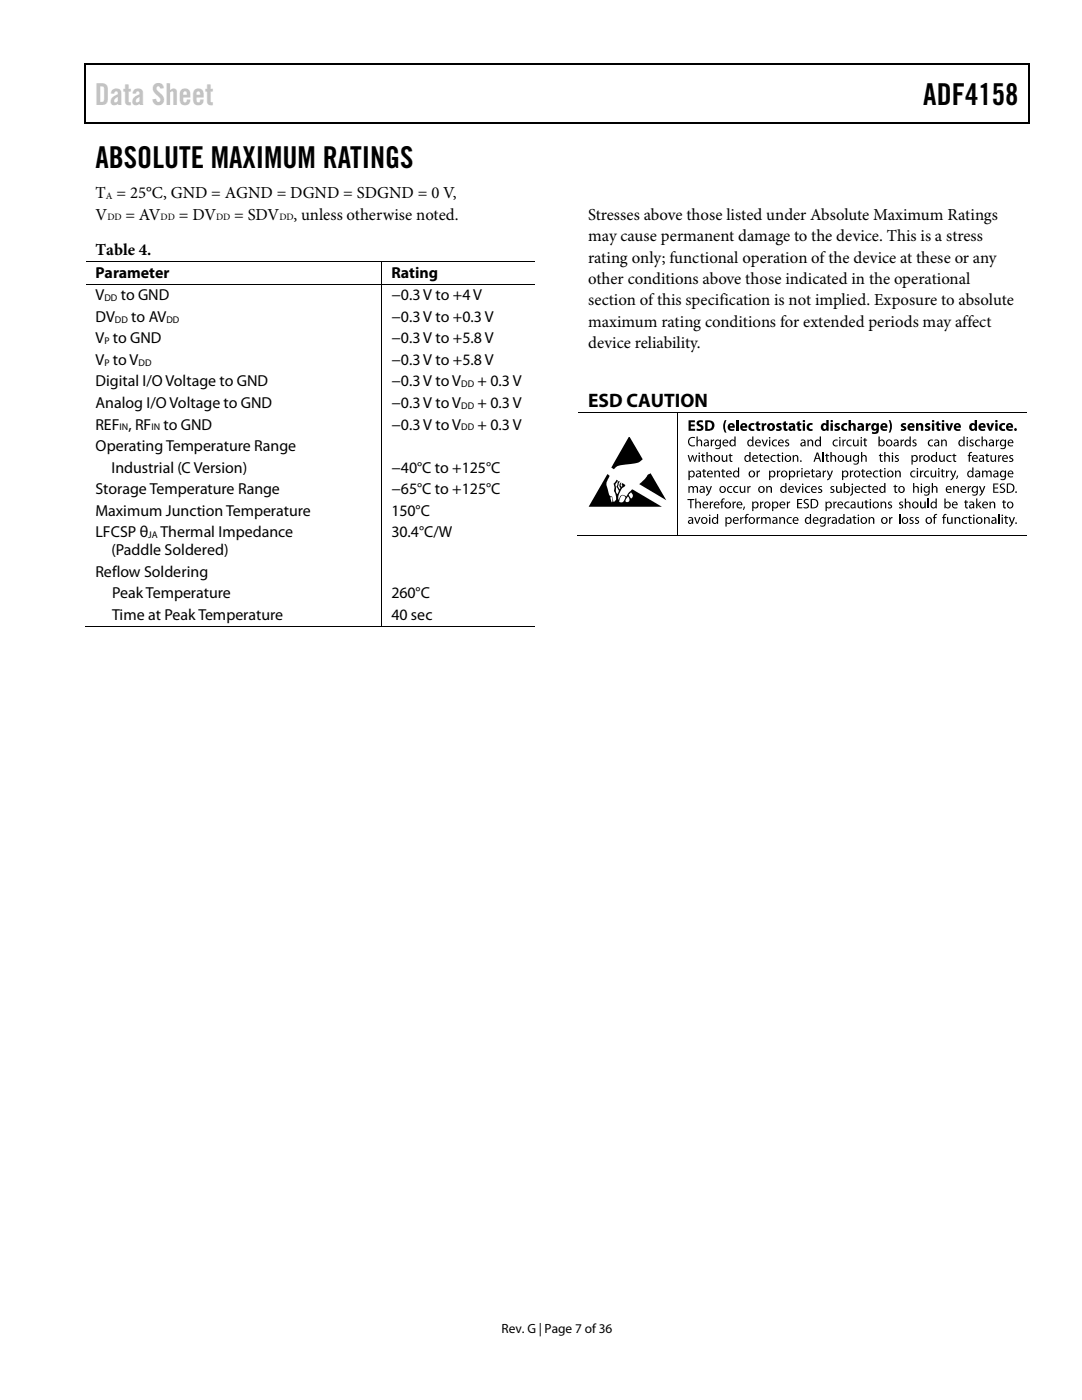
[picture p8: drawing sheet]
<svg xmlns="http://www.w3.org/2000/svg" width="216mm" height="279mm" viewBox="0 0 216 279" stroke-linecap="round" stroke-linejoin="round" font-family="sans-serif">
<defs><g id="words">
<text font-size="6" fill="#c1c1c1" x="18.9" y="20.9">Data Sheet</text>
<g font-size="6">
<text x="184.2" y="20.9">ADF4158</text>
<text x="19" y="33.6">ABSOLUTE MAXIMUM RATINGS</text>
</g>
<text font-size="3.9" x="117.3" y="81.3">ESD CAUTION</text>
<g font-size="3.3">
<text x="19" y="39.5">T = 25°C, GND = AGND = DGND = SDGND = 0 V,</text>
<text x="19.1" y="43.8">V</text>
<text x="25.1" y="43.8">= AV</text>
<text x="35.7" y="43.8">= DV</text>
<text x="46.7" y="43.8">= SDV</text>
<text x="58.6" y="43.8">, unless otherwise noted.</text>
<text x="117.3" y="43.8">Stresses above those listed under Absolute Maximum Ratings</text>
<text x="19" y="50.9">Table 4.</text>
<text x="117.3" y="48.1">may cause permanent damage to the device. This is a stress</text>
<text x="117.3" y="52.4">rating only; functional operation of the device at these or any</text>
<text x="117.3" y="56.7">other conditions above those indicated in the operational</text>
<text x="117.3" y="61">section of this specification is not implied. Exposure to absolute</text>
<text x="117.3" y="65.2">maximum rating conditions for extended periods may affect</text>
<text x="117.3" y="69.5">device reliability.</text>
</g>
<g font-size="3.2">
<text x="19" y="55.5">Parameter</text>
<text x="19" y="59.9">V</text>
<text x="24.1" y="59.9">to GND</text>
<text x="78.1" y="59.9">−0.3 V to +4 V</text>
<text x="78.1" y="55.5">Rating</text>
<text x="19" y="64.3">DV</text>
<text x="26.2" y="64.3">to AV</text>
<text x="78.1" y="64.3">−0.3 V to +0.3 V</text>
<text x="19" y="68.5">V to GND</text>
<text x="78.1" y="68.5">−0.3 V to +5.8 V</text>
<text x="19" y="72.9">V to V</text>
<text x="19" y="77.1">Digital I/O Voltage to GND</text>
<text x="78.1" y="72.9">−0.3 V to +5.8 V</text>
<text x="78.1" y="77.1">−0.3 V to V</text>
<text x="95.3" y="77.1">+ 0.3 V</text>
<text x="19" y="81.4">Analog I/O Voltage to GND</text>
<text x="78.1" y="81.4">−0.3 V to V</text>
<text x="95.3" y="81.4">+ 0.3V</text>
<text x="19" y="85.7">REF , RF</text>
<text x="32.6" y="85.7">to GND</text>
<text x="78.1" y="85.7">−0.3 V to V</text>
<text x="95.3" y="85.7">+ 0.3 V</text>
<text x="19" y="90">Operating Temperature Range</text>
<text x="22.2" y="94.3">Industrial (C Version)</text>
<text x="78.1" y="94.3">−40°C to +125°C</text>
<text x="19" y="98.6">Storage Temperature Range</text>
<text x="78.1" y="98.6">−65°C to +125°C</text>
<text x="19" y="102.9">Maximum Junction Temperature</text>
<text x="19" y="107.2">LFCSP θ</text>
<text x="32" y="107.2">Thermal Impedance</text>
<text x="78.1" y="107.2">30.4°C/W</text>
<text x="78.1" y="102.9">150°C</text>
<text x="22.2" y="110.8">(Paddle Soldered)</text>
<text x="19" y="115.1">Reflow Soldering</text>
<text x="22.4" y="119.4">PeakTemperature</text>
<text x="78.1" y="119.4">260°C</text>
<text x="22.4" y="123.7">Time at Peak Temperature</text>
<text x="78.1" y="123.7">40 sec</text>
</g>
<text font-size="2.7" x="100.1" y="266">Rev. G | Page 7 of36</text>
<g font-size="1.9">
<text x="21.1" y="39.7">A</text>
<text x="21.4" y="44">DD</text>
<text x="32" y="44">DD</text>
<text x="43.1" y="44">DD</text>
<text x="55.8" y="44">DD</text>
<text x="20.8" y="60.1">DD</text>
<text x="22.9" y="64.4">DD</text>
<text x="33.2" y="64.4">DD</text>
<text x="20.8" y="68.7">P</text>
<text x="20.8" y="73">P</text>
<text x="27.6" y="73">DD</text>
<text x="92" y="77.3">DD</text>
<text x="92" y="81.6">DD</text>
<text x="23.9" y="85.9">IN</text>
<text x="30.2" y="85.9">IN</text>
<text x="92" y="85.9">DD</text>
<text x="29.6" y="107.4">JA</text>
</g>
</g></defs>
<g fill="#000">
<path d="M16.9 12.7h.2v1h-.2zM16.9 12.7h.2v.3h-.2zM82.5 12.7h.3v.3h-.3zM205.1 12.7h.3v1h-.3zM205.1 12.7h.3v.3h-.3zM16.9 24.4h.2v.2h-.2zM82.3 24.4h.2v.2h-.2zM205.1 24.4h.3v.2h-.3zM76.1 52.1h.2v.2h-.2zM76.1 56.6h.2v.2h-.2zM125.6 87.4l2.6 4.3-.2 .2a3.7 3.7 0 0 1-2.7 .8h-.7a2.23 2.23 0 0 0-2.1 1l-.5-.4 2.9-5.1zM129.2 94.8l.6-.4 3.1 5.4-5.3-3.2 1.1-1z"/>
<path d="M135 82.3h.2v.1h-.2zM137.4 97h.2v.2l.2-.2h.4l.2 .2 .3-.2h.3l.3 .6v.7h-.3v-.9l-.3-.2-.3 .3v.8h-.2v-.9l-.3-.2-.3 .2v.9h-.2zM137.4 83.9h1.3v.4h-.9v.4h.8v.4h-.8v.5h.9v.4h-1.3zM137.2 90.8h.3l.3 1.1 .3-1.1h.2l.3 1.1 .3-1.1h.3l-.5 1.4h-.2l-.3-1.1-.4 1.1h-.2zM137.2 99.6h1.4v.2h-.6v1.6h-.3v-1.6h-.5zM137.5 87.5l.8-.3 .4 .1-.1 .2a.76 .76 0 0 0-1.1 .7 .76 .76 0 0 0 1.1 .6l.1 .2a.98 .98 0 0 1-1.3-.3 .98 .98 0 0 1 .1-1.2zM138.7 99.5h.3v.8l.4-.2 .4 .2 .1 1.1h-.3v-.9l-.3-.2-.3 .3v.8h-.3zM139 87.1h.2v.8l.5-.2 .3 .2 .1 1.2h-.2l-.1-1-.2-.2-.4 .3v.9h-.2zM139.2 84l.6-.1 .5 .1-.1 .3h-.7v.1l.1 .2a.72 .72 0 0 1 .8 .9 .72 .72 0 0 1-1.1 .5l-.3-.1v-.4l.7 .1 .2-.2-.1-.2a.69 .69 0 0 1-.7-.4 .69 .69 0 0 1 .1-.8zM140.1 90.6l.2-.1v.3h.4v.2h-.4l.1 .9 .3 .1-.1 .2h-.3l-.2-.3v-.9h-.2v-.2h.2zM140.3 93.7l.3-.1v.3h.3v.2h-.3v.9l.3 .1-.1 .2h-.3l-.2-.3v-.9h-.2v-.2h.2zM141 90.2h.2v.8l.4-.2 .4 .2 .1 1.2h-.3v-1l-.3-.2-.3 .3v.9h-.2z"/>
<path d="M140.8 97h.3l.3 1.1 .4-1.1h.3l-.7 1.6-.5 .4v-.2l.4-.5zM141.8 87.7h.2v.3l.5-.3v.2l-.2 .1-.2 .2v.9h-.3zM142.5 93.9h.2l.1 .3 .1-.2a.49 .49 0 0 1 .7 .1l.1 1.2h-.3v-1l-.3-.2-.3 .2v1h-.3zM144.1 93.7l.2-.1v.3h.4v.2h-.4l.1 .9 .3 .1v.2h-.2a.35 .35 0 0 1-.4-.5v-.7h-.2v-.2h.2zM144.6 83.8h.4a2.73 2.73 0 0 0 0 2.5 .71 .71 0 0 1-.7-.8v-.8zM144 90.8h.2l.1 1 .2 .2 .4-.2v-1h.2v1.4h-.2v-.3l-.1 .2a.47 .47 0 0 1-.7-.1zM145.6 90.6l.2-.1v.3h.4v.2h-.4l.1 .9 .2 .1 .1 .2h-.4l-.2-.3v-.9h-.2zM145.3 97.2l.5-.2 .3 .1-.1 .1a.51 .51 0 0 0-.7 .5 .51 .51 0 0 0 .8 .4v.2a.7 .7 0 0 1-.9-.2 .7 .7 0 0 1 .1-.9zM146.9 83.8h.5v2.2h-.5zM146.5 97.2l.5-.2 .3 .1v.1a.51 .51 0 0 0-.8 .5 .51 .51 0 0 0 .8 .4v.2a.71 .71 0 0 1-.9-.2 .71 .71 0 0 1 .1-.9zM147.6 97h.2l.1 1 .2 .2 .4-.2v-1h.2v1.3h-.2v-.2l-.1 .1a.47 .47 0 0 1-.7 0zM149.1 97h.2v.3l.5-.3v.2l-.3 .1-.1 .2v.8h-.3z"/>
<path d="M149.5 84.7l.9-.3 .2 .1-.1 .3a.44 .44 0 0 0-.7 .4 .44 .44 0 0 0 .7 .4l.1 .3a.82 .82 0 0 1-1.1-.2 .82 .82 0 0 1 0-1zM151 93.9h.2v.3l.5-.3v.2l-.3 .1-.2 .3v.8h-.2zM150.9 84.2l.5-.1v.4h.3v.3h-.3v.8h.3v.4h-.5l-.2-.2-.1-1h-.2v-.3h.2zM151.6 90.6l.2-.1v.3h.4v.2h-.4l.1 .9 .3 .1v.2h-.2a.35 .35 0 0 1-.4-.5v-.7h-.2v-.2h.2zM152 84.5h.4v.2l.3-.2 .2-.1v.5h-.3l-.1 .2v.9h-.5zM152 87.7h.2l.4 1.1 .4-1.1h.2l-.5 1.4h-.2zM152.9 97h.2v.2l.1-.1a.5 .5 0 0 1 .8 .1v1.1h-.2v-.9l-.3-.2-.4 .3v.8h-.2zM153.9 91l.6-.2 .3 .1-.1 .2a.51 .51 0 0 0-.7 .4 .51 .51 0 0 0 .7 .4l.1 .2a.7 .7 0 0 1-.9-.2 .7 .7 0 0 1 0-.9zM155 84.6l.5-.2 .4 .1v.3h-.5v.2a.56 .56 0 0 1 .6 .7 .56 .56 0 0 1-.9 .3l-.3-.1 .1-.3 .4 .1 .2-.1-.4-.3a.43 .43 0 0 1-.1-.7zM155 93.9h.2v.3l.3-.3h.2v.2l-.2 .1-.2 .3v.8h-.3zM154.2 87.9l.5-.2 .4 .1-.1 .2a.51 .51 0 0 0-.7 .4 .51 .51 0 0 0 .7 .4l.1 .2a.71 .71 0 0 1-1-.2 .71 .71 0 0 1 .1-.9zM155.2 90.6l.2-.1v.3h.3v.2h-.3v.9l.3 .1-.1 .2h-.2l-.2-.3v-.9h-.3v-.2h.3z"/>
<path d="M156.7 87.9l.4-.2 .3 .1v.2l-.5-.1v.3l.2 .1a.41 .41 0 0 1 .4 .3 .41 .41 0 0 1-.2 .5l-.7-.1 .1-.2 .5 .1v-.3l-.2-.1a.4 .4 0 0 1-.3-.6zM156.3 84.2l.5-.1v.4h.3v.3h-.3l.1 .8h.2v.4h-.5l-.2-.2-.1-1h-.1v-.3h.1zM158.2 90.8h.2v.3l.1-.2a.48 .48 0 0 1 .7 .1l.1 1.2h-.2l-.1-1-.2-.2-.4 .3v.9h-.2zM158.6 97h.2l.4 1.1 .4-1.1h.2l-.5 1.3h-.2zM159 93.9h.2v.3l.4-.3v.2l-.2 .1-.2 .2v.9h-.2zM159.1 84.2l.5-.1v.4h.3v.3h-.3v.8h.3v.4h-.5l-.2-.2-.1-1h-.2v-.3h.2zM159.7 91.9h.2v.2h-.2zM161.1 87.7h.2v.3l.1-.2a.49 .49 0 0 1 .8 .1l.1 1.2h-.3v-1l-.3-.2-.3 .3v.9h-.3zM160.8 97.2l.5-.2 .3 .1v.1a.51 .51 0 0 0-.8 .5 .51 .51 0 0 0 .8 .4v.2a.71 .71 0 0 1-.9-.2 .71 .71 0 0 1 .1-.9zM161.2 84.7l.8-.3 .2 .1-.1 .3a.45 .45 0 0 0-.7 .4 .45 .45 0 0 0 .7 .4l.1 .3a.82 .82 0 0 1-1.1-.2 .82 .82 0 0 1 .1-1zM162 93.7l.2-.1v.3h.4v.2h-.4l.1 .9 .3 .1-.1 .2h-.3l-.2-.3v-.9h-.2v-.2h.2zM163.3 97.2l.4-.2 .3 .1v.1h-.5v.3l.2 .1a.4 .4 0 0 1 .4 .3 .4 .4 0 0 1-.3 .4h-.6l.1-.2h.5v-.2l-.2-.1a.4 .4 0 0 1-.3-.6z"/>
<path d="M164.1 90.2h.3v2h-.3zM164.2 93.9h.2v.3l.4-.3v.2l-.2 .1-.2 .2v.9h-.2zM164.9 90.6l.2-.1v.3h.3v.2h-.3v.9l.3 .1v.2h-.3l-.2-.3v-.9h-.3v-.2h.3zM165 93.9h.2l.4 1.1 .4-1.1h.2l-.6 1.6-.5 .4-.1-.2a.45 .45 0 0 0 .5-.6zM165.7 90.2h.3v.8l.4-.2 .4 .2v1.2h-.2v-1l-.3-.2-.3 .3v.9h-.3zM165.8 97.2l.3-.2 .4 .1-.1 .1h-.4v.3l.2 .1a.41 .41 0 0 1 .3 .3 .41 .41 0 0 1-.2 .4h-.6v-.2h.5v-.2l-.2-.1a.4 .4 0 0 1-.2-.6zM166.7 84.6l.4-.2 .5 .1-.1 .3h-.5v.2a.56 .56 0 0 1 .6 .7 .56 .56 0 0 1-.8 .3l-.3-.1 .1-.3 .4 .1 .2-.1-.5-.3a.43 .43 0 0 1 0-.7zM166.3 87.9l.5-.2 .4 .1-.1 .2a.51 .51 0 0 0-.7 .4 .51 .51 0 0 0 .7 .4l.1 .2a.7 .7 0 0 1-1-.2 .7 .7 0 0 1 .1-.9zM166.8 97h.3v1l.3 .2 .3-.3v-.9h.3v1.3h-.3v-.2l-.1 .1a.47 .47 0 0 1-.7 0zM168.1 87.7h.2v.3l.5-.3v.2l-.3 .1-.2 .2v.9h-.2zM168.1 84.7l.8-.3 .2 .1-.1 .3a.45 .45 0 0 0-.7 .4 .45 .45 0 0 0 .7 .4l.1 .3a.82 .82 0 0 1-1.1-.2 .82 .82 0 0 1 .1-1zM169.3 83.8h.5v.8a.55 .55 0 0 1 .7-.1 .55 .55 0 0 1 .3 .6v.9h-.5v-1l-.3-.2-.2 .2v1h-.5z"/>
<path d="M169.6 93.9h.2v.3l.4-.3v.2l-.2 .1-.2 .2v.9h-.2zM168.7 90.8h.3v1l.3 .2 .3-.3v-.9h.3v1.4h-.2l-.1-.3v.2a.47 .47 0 0 1-.8-.1zM169.1 87.9l.5-.2 .3 .1v.2a.51 .51 0 0 0-.8 .4 .51 .51 0 0 0 .8 .4v.2a.7 .7 0 0 1-.9-.2 .7 .7 0 0 1 .1-.9zM170.2 87.7h.2l.1 1 .2 .2 .4-.3v-.9h.2v1.4h-.2v-.3l-.1 .2a.46 .46 0 0 1-.7-.1zM171.8 90.2h.3v.8l.4-.2 .4 .2v1.2h-.2v-1l-.3-.2-.3 .3v.9h-.3zM172 93.7l.3-.1v.3h.3v.2h-.3v.9l.3 .1v.2h-.2a.35 .35 0 0 1-.4-.5v-.7h-.2v-.2h.2zM172.4 87.5l.3-.1v.3h.3v.2h-.3v.9l.3 .1v.2h-.4l-.1-.2-.1-1h-.2v-.2h.2zM172.8 84.5h.4v.2l.2-.2 .3-.1v.5h-.3l-.2 .3v.8h-.4zM172.1 97.2l.5-.2 .3 .1v.1a.51 .51 0 0 0-.8 .5 .51 .51 0 0 0 .8 .4v.2a.71 .71 0 0 1-.9-.2 .71 .71 0 0 1 .1-.9zM172.7 99.9l.2-.1v.3h.4v.2h-.4l.1 .9 .2 .1 .1 .1-.4 .1-.2-.3v-.9h-.2zM173.3 96.8l.2-.1v.3h.4v.2h-.4l.1 .9 .3 .1-.1 .2h-.3l-.2-.3v-.9h-.2v-.2h.2zM174.4 94.1l.5-.2 .3 .1v.2a.51 .51 0 0 0-.8 .4 .51 .51 0 0 0 .8 .4v.2a.7 .7 0 0 1-.9-.2 .7 .7 0 0 1 .1-.9z"/>
<path d="M175.6 90.6l.2-.1v.3h.4v.2h-.4v.9l.3 .1v.2h-.3l-.2-.3v-.9h-.2zM175.6 93.7l.2-.1v.3h.4v.2h-.4l.1 .9 .2 .1v.2h-.3l-.2-.3v-.9h-.2v-.2h.2zM176.4 90.2h.3v.8l.4-.2 .4 .2 .1 1.2h-.3v-1l-.3-.2-.3 .3v.9h-.3zM177.3 83.8a.71 .71 0 0 1 .6 .9v.8a.71 .71 0 0 1-.6 .8 2.73 2.73 0 0 0 0-2.5zM178.6 91l.4-.2 .3 .1v.2l-.5-.1v.3l.2 .1a.41 .41 0 0 1 .4 .3 .41 .41 0 0 1-.2 .4h-.7l.1-.2 .5 .1v-.3l-.2-.1a.4 .4 0 0 1-.3-.6zM178.6 93.9h.2v.3l.1-.2a.5 .5 0 0 1 .8 .1v1.2h-.2v-1l-.3-.2-.4 .3v.9h-.2zM178.5 96.8l.2-.1v.3h.4v.2h-.4l.1 .9 .3 .1-.1 .2h-.3l-.2-.3v-.9h-.2v-.2h.2zM179.7 87.7h.2v.3l.5-.3v.2l-.3 .1-.1 .2-.1 .9h-.2zM179.9 84.6l.5-.2 .4 .1-.1 .3h-.4v.2a.53 .53 0 0 1 .6 .5 .53 .53 0 0 1-.7 .5l-.5-.1 .1-.3 .4 .1 .2-.1-.5-.3a.42 .42 0 0 1 0-.7zM180.5 99.5h.3v.8l.4-.2 .4 .2 .1 1.1h-.3v-.9l-.3-.2-.3 .2v.9h-.3zM182.1 87.9l.4-.2 .4 .1-.1 .2-.4-.1v.3l.2 .1a.41 .41 0 0 1 .3 .3 .41 .41 0 0 1-.2 .5l-.7-.1 .1-.2 .5 .1v-.3l-.2-.1a.39 .39 0 0 1-.3-.6zM182.2 96.4h.2v.8l.5-.2 .4 .2v1.1h-.2v-.9l-.3-.2-.3 .2-.1 .9h-.2z"/>
<path d="M181.8 94.1l.5-.2 .4 .1-.1 .2a.51 .51 0 0 0-.7 .4 .51 .51 0 0 0 .7 .4l.1 .2a.7 .7 0 0 1-1-.2 .7 .7 0 0 1 .1-.9zM182.8 84.5h.4v.2l.1-.1a.55 .55 0 0 1 .7-.1 .55 .55 0 0 1 .2 .6v.9h-.4l-.1-1-.2-.2-.2 .2v1h-.5zM183.4 90.8h.2l.1 .3 .4-.3v.2l-.2 .1-.2 .3v.8h-.3zM183.6 93.9h.2v.3l.2-.3h.2v.2l-.2 .1-.2 .2v.9h-.2zM184.7 84.6l.5-.2 .4 .1-.1 .3h-.5l.1 .2a.53 .53 0 0 1 .6 .5 .53 .53 0 0 1-.7 .5l-.5-.1 .1-.3 .4 .1 .2-.1-.5-.3a.42 .42 0 0 1 0-.7zM185.1 99.5h.3v1.9h-.3zM184.6 94.1l.5-.2 .3 .1v.2a.51 .51 0 0 0-.8 .4 .51 .51 0 0 0 .8 .4v.2a.7 .7 0 0 1-.9-.2 .7 .7 0 0 1 .1-.9zM185.9 96.4h.3v.8l.4-.2 .4 .2 .1 1.1h-.3v-.9l-.3-.2-.3 .3v.8h-.3zM185.3 87.9l.6-.2 .3 .1-.1 .2a.51 .51 0 0 0-.7 .4 .51 .51 0 0 0 .7 .4l.1 .2a.71 .71 0 0 1-.9-.1 .71 .71 0 0 1 0-1zM185.7 93.9h.2l.1 1 .2 .2 .4-.2v-1h.2v1.4h-.2v-.3l-.1 .2a.46 .46 0 0 1-.7-.1zM186.9 84.2l.4-.1v.4h.4v.3h-.4l.1 .8h.2v.4h-.5l-.2-.2v-1h-.2v-.3h.2zM187.8 87.7h.2v.3l.1-.2a.48 .48 0 0 1 .7 .1l.1 1.2h-.2v-1l-.3-.2-.4 .3v.9h-.2z"/>
<path d="M187.9 93.7l.2-.1v.3h.4v.2h-.4l.1 .9 .3 .1v.2h-.4l-.2-.3v-.9h-.2zM187.4 90.8h.2l.1 1 .2 .2 .4-.3v-.9h.2v1.4h-.2v-.3l-.1 .2a.46 .46 0 0 1-.7-.1zM188.8 93.9h.2v.3l.4-.3v.2l-.2 .1-.2 .2v.9h-.2zM188.6 84.5h.5l.3 1 .3-1h.5l-.5 1.5h-.5zM189.6 93.9h.2l.4 1.1 .4-1.1h.2l-.6 1.6-.5 .4-.1-.2a.45 .45 0 0 0 .5-.6zM189 91l.5-.2 .4 .1-.1 .2a.51 .51 0 0 0-.8 .4 .51 .51 0 0 0 .8 .4l.1 .2a.71 .71 0 0 1-1-.2 .71 .71 0 0 1 .1-.9zM190.2 97h.2v.2l.1-.1a.49 .49 0 0 1 .7 .1l.1 1.1h-.2l-.1-.9-.2-.2-.4 .3v.8h-.2zM190.2 90.6l.3-.1v.3h.3v.2h-.3v.9l.3 .1v.2h-.2a.35 .35 0 0 1-.4-.5v-.7h-.2v-.2h.2zM190.9 94.9h.3l-.3 .7h-.1zM192.6 99.9l.2-.1v.3h.4v.2h-.4l.1 .9 .2 .1 .1 .1-.4 .1-.2-.3v-.9h-.2zM193.1 97h.2v.3l.5-.3v.2l-.3 .1-.1 .2-.1 .8h-.2zM193.4 90.3l.6-.1-.1 .2h-.3v.2l-.1 .2h.4v.2h-.4v1.2h-.2v-1.2h-.2v-.2h.2z"/>
<path d="M193.5 87.9l.4-.2 .4 .1-.1 .2-.4-.1v.3l.2 .1a.41 .41 0 0 1 .3 .3 .41 .41 0 0 1-.2 .5l-.7-.1 .1-.2 .5 .1v-.3l-.2-.1a.39 .39 0 0 1-.3-.6zM194.7 87.9l.5-.2 .4 .1-.1 .2a.51 .51 0 0 0-.7 .4 .51 .51 0 0 0 .7 .4l.1 .2a.71 .71 0 0 1-1-.1 .71 .71 0 0 1 .1-1zM195.3 97h.3l.4 1.1 .4-1.1h.2l-.5 1.4-.6 .6-.1-.2 .5-.5zM195.9 87.1h.2v.8l.4-.2 .4 .2 .1 1.2h-.3v-1l-.3-.2-.3 .3v.9h-.2zM196 93.9h.2v.2l.2-.2h.4l.2 .3 .3-.3h.3l.3 .6v.8h-.3v-1l-.3-.2-.3 .3v.9h-.2v-1l-.3-.2-.3 .3v.9h-.2zM196.8 90.6l.2-.1v.3h.4v.2h-.4l.1 .9 .3 .1v.2h-.4l-.2-.3v-.9h-.2v-.2h.2zM196.8 84.5h.5l.3 1 .3-1h.5l-.6 1.5h-.5zM198.7 87.7h.2v.3l.5-.3v.2l-.4 .3v.9h-.3zM197.6 90.8h.3v1l.3 .2 .3-.3v-.9h.3v1.4h-.2v-.3l-.1 .2a.46 .46 0 0 1-.8-.1zM198.2 96.5h1v.2h-.8v.6h.8v.2h-.8v.7h.8v.1h-1zM199.2 90.8h.2v.3l.4-.3v.2l-.2 .1-.2 .3v.8h-.2zM199.6 96.7a.77 .77 0 0 1 .9-.1l-.1 .2-.3-.1-.3 .1 .1 .4a.64 .64 0 0 1 .6 .9 .64 .64 0 0 1-1 .2v-.2a.39 .39 0 0 0 .7 0 .39 .39 0 0 0-.2-.6 .53 .53 0 0 1-.4-.8z"/>
<path d="M200.2 99.9l.2-.1v.3h.3v.2h-.3v.9l.3 .1-.1 .2h-.2l-.2-.3v-.9h-.2v-.2h.2zM199.6 84.7l.2-.2 .6-.1 .2 .1-.1 .3a.44 .44 0 0 0-.7 .4 .44 .44 0 0 0 .7 .4l.1 .3a.82 .82 0 0 1-1.1-.2 .82 .82 0 0 1 .1-1zM201.4 91l.4-.2 .4 .1-.1 .2-.4-.1v.3l.2 .1a.41 .41 0 0 1 .3 .3 .41 .41 0 0 1-.2 .4h-.7l.1-.2 .3 .1 .3-.2-.6-.5zM202.6 98.1h.3v.2h-.3zM135 106.7h.2v.2h-.2zM138.5 103.2h.3l.3 1.1 .4-1.1h.3l-.5 1.3h-.3zM141.6 100.1h.2v.3l.5-.3v.2l-.2 .1-.2 .2v.8h-.3zM144.1 99.6l.5-.1v.2h-.3l-.1 .2v.2h.3v.2h-.3v1.1h-.3v-1.1h-.2v-.2h.2zM146.2 100.1h.2v.3l.4-.3v.2l-.4 .3v.8h-.2zM147.7 103.2h.2v.3l.5-.3v.2l-.3 .1-.2 .2v.8h-.2zM148.4 101.1h.3l-.3 .7h-.2zM148.9 102.7l.5-.1v.2h-.4v.2l-.1 .2h.4v.2h-.3v1.1h-.3v-1.1h-.2v-.2h.2z"/>
<path d="M151 103.2h.2v.3l.2-.3h.2v.2l-.2 .1-.2 .2v.8h-.2zM151.7 100.1h.2v.3l.4-.3v.2l-.4 .3v.8h-.2zM151.9 103.2h.2v.2l.2-.2h.4l.2 .2 .3-.2h.3l.3 .6v.7h-.3v-.9l-.2-.2-.3 .2-.1 .9h-.2v-1l-.3-.1-.3 .3v.8h-.2zM155.5 103.2h.2v.2l.1-.1a.49 .49 0 0 1 .8 .1v1.1h-.2v-.9l-.3-.2-.3 .2-.1 .9h-.2zM157 100.1h.2v.3l.5-.3v.2l-.3 .1-.1 .2v.8h-.3zM157.1 103.4l.6-.2h.3l-.1 .2a.51 .51 0 0 0-.7 .5 .51 .51 0 0 0 .7 .4l.1 .2a.7 .7 0 0 1-.9-.2 .7 .7 0 0 1 0-.9zM159 99.6h1.1v.2h-.8v.6h.7v.2h-.7v.6h.8v.2h-1.1zM160.4 99.8a.8 .8 0 0 1 1-.1l-.1 .1h-.6a.27 .27 0 0 0-.1 .3 .27 .27 0 0 0 .1 .2 .64 .64 0 0 1 .7 .9 .64 .64 0 0 1-1.1 .2l.1-.2a.39 .39 0 0 0 .6 0 .39 .39 0 0 0-.2-.6 .54 .54 0 0 1-.4-.8zM165.1 103.2h.3v.3l.2-.3h.2v.2l-.2 .1-.2 .3v.7h-.2zM166.3 100.1h.2v.3l.4-.3v.2l-.2 .1-.2 .2v.8h-.2zM168.6 100.3l.6-.2 .3 .1-.1 .1a.51 .51 0 0 0-.7 .5 .51 .51 0 0 0 .8 .4v.2a.71 .71 0 0 1-.9-.2 .71 .71 0 0 1 0-.9zM170.3 103l.2-.1v.3h.4v.2h-.4l.1 .9 .3 .1-.1 .2-.3-.1-.2-.2v-.9h-.2v-.2h.2z"/>
<path d="M171.1 100.1h.2l.1 1 .2 .2 .4-.3v-.9h.2v1.3h-.2v-.2l-.1 .1a.46 .46 0 0 1-.7 0zM173.3 103.2h.2v.2l.1-.1a.5 .5 0 0 1 .8 .1l.1 1.1h-.3v-.9l-.3-.2-.3 .3v.8h-.3zM175.7 100.1h.2v.2l.1-.1a.48 .48 0 0 1 .8 .1v1.1h-.2v-.9l-.3-.2-.3 .3v.8h-.3zM177.2 100.3l.4-.2 .4 .1-.1 .1h-.4v.3l.2 .1a.41 .41 0 0 1 .3 .3 .41 .41 0 0 1-.2 .4h-.7l.1-.2 .3 .1 .3-.2-.6-.5zM177.4 103.2h.2v.3l.5-.3v.2l-.3 .1-.1 .2v.8h-.3zM179.4 102.6h.2v1.9h-.2zM179.5 100.3l.4-.2 .3 .1-.1 .1h-.4v.3l.2 .1a.41 .41 0 0 1 .3 .3 .41 .41 0 0 1-.2 .4h-.6v-.2l.3 .1 .3-.2-.6-.5zM181.5 103.4l.4-.2 .4 .1-.1 .1h-.4v.3l.2 .1a.4 .4 0 0 1 .3 .3 .4 .4 0 0 1-.2 .4h-.7l.1-.2h.5v-.2l-.2-.1a.4 .4 0 0 1-.3-.6zM182.6 103.4l.4-.2 .4 .1-.1 .1h-.4v.3l.2 .1a.41 .41 0 0 1 .3 .3 .41 .41 0 0 1-.2 .4h-.7l.1-.2h.5v-.2l-.2-.1a.4 .4 0 0 1-.3-.6zM183.6 100.1h.2l.1 1 .2 .2 .4-.3v-.9h.2v1.3h-.2v-.2l-.1 .1a.47 .47 0 0 1-.7 0zM186.5 102.7l.5-.1v.2h-.3l-.1 .2v.2h.3v.2h-.3v1.1h-.3v-1.1h-.2v-.2h.2zM188.3 102.7l.6-.1-.1 .2h-.3l-.1 .2v.2h.3v.2h-.3v1.1h-.2v-1.1h-.2v-.2h.2z"/>
<path d="M189 103.2h.2v1l.3 .2 .3-.3v-.9h.3v1.3h-.2v-.2l-.1 .1a.46 .46 0 0 1-.8-.1zM190.5 103.2h.2v.2l.1-.1a.48 .48 0 0 1 .7 .1l.1 1.1h-.2l-.1-.9-.2-.2-.4 .2v.9h-.2zM192.1 103.4l.5-.2h.4l-.1 .2a.51 .51 0 0 0-.7 .5 .51 .51 0 0 0 .7 .4l.1 .2a.71 .71 0 0 1-1-.2 .71 .71 0 0 1 .1-.9zM193.3 103l.3-.1v.3h.3v.2h-.3v.9l.3 .1v.1l-.2 .1a.35 .35 0 0 1-.4-.5v-.7h-.2v-.2h.2zM194.8 99.5h.2v1.2l.5-.6h.3l-.5 .6 .6 .7h-.3l-.5-.6-.1 .1v.5h-.2zM196.4 103.2h.2v.2l.1-.1a.48 .48 0 0 1 .7 .1l.1 1.1h-.2l-.1-.9-.3-.2-.3 .2v.9h-.2zM197.4 100.1h.2l.1 .2 .1-.1a.5 .5 0 0 1 .7 .1l.1 1.1h-.3v-.9l-.3-.2-.3 .3v.8h-.2zM199.2 102.6h.3v1.9h-.3zM200.6 103l.2-.1v.3h.4v.2h-.4l.1 .9 .2 .1v.1h-.3l-.2-.2v-.9h-.2v-.2h.2zM201.3 103.2h.2l.4 1.1 .4-1.1h.2l-.5 1.4-.6 .6v-.3l.4-.4zM202.6 104.3h.3v.2h-.3zM76.1 124.9h.2v.2h-.2z"/>
<path d="M121.2 94.6l-3.7 6.5h14.6l-5.9-3.4-.7 .6-.6 .8-.1-.1a.71 .71 0 0 0-.8-.2 .71 .71 0 0 0-.4 .7l-.1 .2a2.83 2.83 0 0 1 1.2-2.7l.1-.2-.7-.4 .1 .6-.2 .2-.2-.3 .1-.6-.3 .3v.4l.2 .4-.2 .3-.1-.2a.65 .65 0 0 1-.1-1l.3-.3-.2-.2-.5 1.1 .2 .3a.7 .7 0 0 1-.1 1.2l-.2-.4v-.9a.8 .8 0 0 1 .3-1.1l.1-.3-.3-.2-.6 .8 .2 .8-.1 .7 .4 .8a1.02 1.02 0 0 1-.5 1.4l-.4-1.2a.79 .79 0 0 1-.6-.9l-.1-.4a2.11 2.11 0 0 1 .2-2.5 .42 .42 0 0 0-.3-.6zM121.8 99.1h.2l.2 .4v.5l-.1 .3zM124.1 98.9a.58 .58 0 0 1 .6 .3 .58 .58 0 0 1-.2 .7 .6 .6 0 0 1-1 .2l.2-.7zM125.2 99.1a.51 .51 0 0 1 .4 .7 .51 .51 0 0 1-.8 .2zM125.5 98.6l.4-.3a.68 .68 0 0 1 0 1.2l-.4-.7z"/>
<path d="M137.4 93.9h.2v.3a.61 .61 0 0 1 .9-.2 .61 .61 0 0 1 .1 .9 .54 .54 0 0 1-.4 .4 .54 .54 0 0 1-.6-.2v.7h-.2zM137.7 94.2a.49 .49 0 0 0-.1 .6 .49 .49 0 0 0 .6 .2 .5 .5 0 0 0 .2-.6 .5 .5 0 0 0-.6-.3z"/>
<path d="M139.4 90.5a.15 .15 0 0 1 .3 0 .15 .15 0 0 1-.3 0zM139.4 90.8h.3v1.4h-.3z"/>
<path d="M138.9 94l.5-.1 .4 .3 .1 1.1h-.2v-.2a.43 .43 0 0 1-.7 .1 .43 .43 0 0 1 0-.7l.6-.1v-.1a.41 .41 0 0 0-.6-.1zM139.2 94.7l-.1 .3h.4l.1-.1 .1-.3z"/>
<path d="M139.7 97.1l.4-.1 .5 .3v1h-.2v-.1a.43 .43 0 0 1-.7 .1 .43 .43 0 0 1 .1-.7l.6-.1-.1-.1a.41 .41 0 0 0-.6-.1zM139.9 97.8v.3h.3l.2-.2v-.2z"/>
<path d="M140.7 83.9a1.51 1.51 0 0 1 1.8 .6 1.24 1.24 0 0 1-1.7 1.5h-.1zM141.2 84.2v1.4a.71 .71 0 0 0 .9-.7 .71 .71 0 0 0-.9-.7z"/>
<path d="M141.2 94.1a.58 .58 0 0 1 .7-.1 .58 .58 0 0 1 .3 .6h-.9l.2 .5 .6-.1 .1 .2a.73 .73 0 0 1-1-.1 .73 .73 0 0 1 0-1zM141.5 94.1l-.2 .4h.7l-.1-.4z"/>
<path d="M140.5 87.8h.1a.57 .57 0 0 1 .8 .4l.1 .9h-.3v-.2a.43 .43 0 0 1-.6 .1 .43 .43 0 0 1 0-.6l.6-.2v-.1a.41 .41 0 0 0-.6-.1zM140.7 88.5v.4h.3l.2-.2v-.3z"/>
<path d="M142.4 91.5a.7 .7 0 0 1 1.4 0 .7 .7 0 0 1-1.4 0zM142.8 91.1a.5 .5 0 0 0-.1 .6 .5 .5 0 0 0 .6 .2 .49 .49 0 0 0 .1-.6 .49 .49 0 0 0-.6-.2z"/>
<path d="M142.8 87.9a.52 .52 0 0 1 .8 0l.1-.2h.2v.4a1.65 1.65 0 0 1-.2 1.4l-.5 .1-.5-.1 .1-.2 .2 .1a.47 .47 0 0 0 .5 0 .47 .47 0 0 0 .1-.6 .63 .63 0 0 1-.9 0 .63 .63 0 0 1 .1-.9zM143.1 88a.49 .49 0 0 0-.2 .6 .49 .49 0 0 0 .5 .3 .48 .48 0 0 0 .2-.6 .48 .48 0 0 0-.5-.3z"/>
<path d="M143.5 97.7a.7 .7 0 0 1 1.4 0 .7 .7 0 0 1-1.4 0zM144 97.2a.5 .5 0 0 0-.2 .7 .5 .5 0 0 0 .6 .2 .49 .49 0 0 0 .2-.6 .49 .49 0 0 0-.6-.3z"/>
<path d="M144.3 87.9a.57 .57 0 0 1 .7-.1 .57 .57 0 0 1 .3 .6h-.9l.2 .5 .6-.1 .1 .2a.73 .73 0 0 1-1-.1 .73 .73 0 0 1 0-1zM144.6 87.9l-.2 .4h.7l-.1-.4z"/>
<path d="M145 94.1a.57 .57 0 0 1 .7-.1 .57 .57 0 0 1 .3 .6h-.9l.2 .5 .6-.1 .1 .2a.73 .73 0 0 1-1-.1 .73 .73 0 0 1 0-1zM145.3 94.1l-.2 .4h.7l-.1-.4z"/>
<path d="M145.4 84.7a.72 .72 0 0 1 .9-.2 .72 .72 0 0 1 .3 .9h-1a.54 .54 0 0 0 .9 .2v.3a.86 .86 0 0 1-1.1-.1 .86 .86 0 0 1 0-1.1zM145.8 84.8l-.2 .2h.6l-.1-.2z"/>
<path d="M145.7 87.9l.4-.2 .4 .2v-.8h.3v2h-.2v-.3a.61 .61 0 0 1-.9 .2 .61 .61 0 0 1-.1-.9zM146 88a.5 .5 0 0 0-.2 .6 .5 .5 0 0 0 .5 .3l.2-.1a.49 .49 0 0 0 0-.6 .49 .49 0 0 0-.5-.2z"/>
<path d="M146.4 94.1l.4-.2 .5 .2v-.8h.2v2h-.2v-.3a.61 .61 0 0 1-.9 .2 .61 .61 0 0 1-.1-.9zM146.7 94.2a.5 .5 0 0 0-.2 .6 .5 .5 0 0 0 .5 .3 .49 .49 0 0 0 .2-.6 .49 .49 0 0 0-.5-.3z"/>
<path d="M147.9 84.7a.72 .72 0 0 1 .9-.2 .72 .72 0 0 1 .3 .9h-1l.2 .2h.7v.3a.86 .86 0 0 1-1.1-.1 .86 .86 0 0 1 0-1.1zM148.3 84.8l-.2 .2h.6l-.1-.2z"/>
<path d="M148.7 91l.4-.2 .4 .2v-.8h.3v2h-.2v-.3a.61 .61 0 0 1-.9 .2 .61 .61 0 0 1-.1-.9zM149 91.1a.5 .5 0 0 0-.2 .6 .5 .5 0 0 0 .5 .3 .5 .5 0 0 0 .2-.6 .5 .5 0 0 0-.5-.3z"/>
<path d="M149.4 94.6a.69 .69 0 0 1 1.3 0 .69 .69 0 0 1-1.3 0zM149.8 94.2a.49 .49 0 0 0-.2 .6 .49 .49 0 0 0 .6 .2 .49 .49 0 0 0 .2-.6 .49 .49 0 0 0-.6-.2z"/>
<path d="M150.2 91a.57 .57 0 0 1 .8-.1 .57 .57 0 0 1 .2 .6h-.9l.2 .5 .6-.1 .1 .2a.73 .73 0 0 1-1-.1 .73 .73 0 0 1 0-1zM150.5 91l-.2 .4h.7l-.1-.4z"/>
<path d="M149.3 87.9l.4-.2 .4 .2v-.8h.2l.1 2h-.3v-.3a.61 .61 0 0 1-.8 .2 .61 .61 0 0 1-.2-.9zM149.5 88a.5 .5 0 0 0-.2 .6 .5 .5 0 0 0 .6 .3 .5 .5 0 0 0 .2-.6 .5 .5 0 0 0-.6-.3z"/>
<path d="M150.8 87.9a.57 .57 0 0 1 .7-.1 .57 .57 0 0 1 .3 .6h-.9l.2 .5 .6-.1 .1 .2a.73 .73 0 0 1-1-.1 .73 .73 0 0 1 0-1zM151.1 87.9l-.2 .4h.7l-.1-.4z"/>
<path d="M151.3 97.7a.7 .7 0 0 1 1.4 0 .7 .7 0 0 1-1.4 0zM151.7 97.2a.5 .5 0 0 0-.2 .7 .5 .5 0 0 0 .6 .2 .49 .49 0 0 0 .2-.6 .49 .49 0 0 0-.6-.3z"/>
<path d="M152.5 91a.57 .57 0 0 1 .7-.1 .57 .57 0 0 1 .3 .6h-.9a.53 .53 0 0 0 .8 .4l.1 .2a.73 .73 0 0 1-1-.1 .73 .73 0 0 1 0-1zM152.8 91l-.2 .4h.7l-.1-.4z"/>
<path d="M153.5 93.9h.2v.3a.62 .62 0 0 1 .8-.2 .62 .62 0 0 1 .2 .9 .56 .56 0 0 1-1 .2v.7h-.2zM153.8 94.2a.49 .49 0 0 0-.1 .6 .49 .49 0 0 0 .6 .2 .5 .5 0 0 0 .2-.6 .5 .5 0 0 0-.6-.3z"/>
<path d="M153.5 87.3h.2v.2h-.2zM153.5 87.7h.2v1.4h-.2z"/>
<path d="M153.1 85.2a.81 .81 0 0 1 1.6 0 .81 .81 0 0 1-1.6 0zM153.7 84.8l-.1 .2a.47 .47 0 0 0 .2 .7 .43 .43 0 0 0 .3-.5 .43 .43 0 0 0-.4-.4z"/>
<path d="M155.4 87.9a.57 .57 0 0 1 .7-.1 .57 .57 0 0 1 .3 .6h-.9l.2 .5 .6-.1v.2a.73 .73 0 0 1-.9-.1 .73 .73 0 0 1 0-1zM155.6 87.9l-.1 .4h.7l-.2-.4z"/>
<path d="M156 90.5a.15 .15 0 0 1 .3 0 .15 .15 0 0 1-.3 0zM156 90.8h.3v1.4h-.3z"/>
<path d="M155.8 94.6a.7 .7 0 0 1 1.4 0 .7 .7 0 0 1-1.4 0zM156.2 94.2a.5 .5 0 0 0-.1 .6 .5 .5 0 0 0 .6 .2 .49 .49 0 0 0 .1-.6 .49 .49 0 0 0-.6-.2z"/>
<path d="M155.9 97.2l.4-.2 .4 .2v-.8h.2l.1 1.9h-.3v-.2a.61 .61 0 0 1-.8 .2 .61 .61 0 0 1-.2-.9zM156.1 97.3a.5 .5 0 0 0-.2 .6 .5 .5 0 0 0 .6 .3 .5 .5 0 0 0 .2-.6 .5 .5 0 0 0-.6-.3z"/>
<path d="M156.5 91.5a.7 .7 0 0 1 1.4 0 .7 .7 0 0 1-1.4 0zM157 91.1a.5 .5 0 0 0-.2 .6 .5 .5 0 0 0 .6 .2 .5 .5 0 0 0 .2-.6 .5 .5 0 0 0-.6-.2z"/>
<path d="M157.4 93.9h.2v.3a.63 .63 0 0 1 .9 0 .63 .63 0 0 1 0 .8 .63 .63 0 0 1-.8 .1v.7h-.3zM157.8 94.2a.44 .44 0 0 0-.1 .7 .44 .44 0 0 0 .7 0 .48 .48 0 0 0 0-.6 .48 .48 0 0 0-.5-.2z"/>
<path d="M157.4 97.2a.57 .57 0 0 1 .7-.1 .57 .57 0 0 1 .3 .6h-.9a.53 .53 0 0 0 .8 .4l.1 .2a.73 .73 0 0 1-1-.1 .73 .73 0 0 1 0-1zM157.6 97.2l-.1 .4h.7l-.1-.4z"/>
<path d="M157.4 84.6l.4-.2a.65 .65 0 0 1 .9 .7v.9h-.4v-.2a.5 .5 0 0 1-.8 .1 .5 .5 0 0 1 .1-.8l.6-.2-.3-.2-.4 .2zM157.8 85.4v.1l.2 .2 .2-.2v-.2z"/>
<path d="M159.9 93.4h.2v.3h-.2zM159.9 93.9h.2v1.4h-.2z"/>
<path d="M160.1 96.5h.2v.3h-.2zM160.1 97h.2v1.3h-.2z"/>
<path d="M160.2 83.9h.4v.3h-.4zM160.2 84.5h.4v1.5h-.4z"/>
<path d="M160.6 94.1a.58 .58 0 0 1 .7-.1 .58 .58 0 0 1 .3 .6h-.9a.52 .52 0 0 0 .8 .4l.1 .2a.73 .73 0 0 1-1-.1 .73 .73 0 0 1 0-1zM160.9 94.1l-.2 .4h.7l-.1-.4z"/>
<path d="M159.8 87.8l.4-.1 .5 .3 .1 1.1h-.3v-.2a.43 .43 0 0 1-.6 .1 .43 .43 0 0 1 0-.6l.6-.2v-.1a.42 .42 0 0 0-.7-.1zM160 88.5v.4l.4-.1 .1-.4z"/>
<path d="M161.8 99.6a1.02 1.02 0 0 1 1.3 .4 1.02 1.02 0 0 1-.3 1.3l-1 .1zM162 99.8v1.5a.78 .78 0 0 0 1-.8 .78 .78 0 0 0-1-.7z"/>
<path d="M162 97.2a.57 .57 0 0 1 .7-.1 .57 .57 0 0 1 .3 .6h-.9l.2 .4h.6v.2a.73 .73 0 0 1-.9-.1 .73 .73 0 0 1 0-1zM162.2 97.2l-.1 .4h.7l-.2-.4z"/>
<path d="M163 90.3h.2l.7 1.9h-.3l-.2-.6h-.6l-.2 .6h-.3zM163.1 90.5l-.3 .9h.6z"/>
<path d="M162.8 94l.5-.1 .4 .3 .1 1.1h-.2v-.2a.42 .42 0 0 1-.7 .1 .42 .42 0 0 1 0-.7l.6-.1v-.1a.42 .42 0 0 0-.6-.1zM163.1 94.7l-.1 .3 .4 .1 .1-.2v-.3z"/>
<path d="M162.7 87.9l.5-.2 .4 .2v-.8h.2v2h-.2v-.3a.61 .61 0 0 1-.9 .2 .61 .61 0 0 1-.1-.9zM163 88a.5 .5 0 0 0-.2 .6 .5 .5 0 0 0 .6 .3 .5 .5 0 0 0 .2-.6 .5 .5 0 0 0-.6-.3z"/>
<path d="M164 84.6l.5-.2 .4 .2v-.8h.5v2.2h-.5v-.2a.69 .69 0 0 1-.9 .1 .69 .69 0 0 1-.2-1zM164.4 84.8a.41 .41 0 0 0-.1 .6 .41 .41 0 0 0 .5 .2 .42 .42 0 0 0 .1-.5 .42 .42 0 0 0-.5-.3z"/>
<path d="M165.8 83.9h.3v.3h-.3zM165.7 84.5h.5v1.5h-.5z"/>
<path d="M167.4 87.4a.15 .15 0 0 1 .3 0 .15 .15 0 0 1-.3 0zM167.5 87.7h.2v1.4h-.2z"/>
<path d="M167.1 91.5a.7 .7 0 0 1 1.4 0 .7 .7 0 0 1-1.4 0zM167.6 91.1a.5 .5 0 0 0-.2 .6 .5 .5 0 0 0 .6 .2 .5 .5 0 0 0 .2-.6 .5 .5 0 0 0-.6-.2z"/>
<path d="M168 93.9h.2v.3a.63 .63 0 0 1 .9 0 .63 .63 0 0 1 0 .8 .63 .63 0 0 1-.8 .1v.7h-.3zM168.4 94.2a.44 .44 0 0 0-.1 .7 .44 .44 0 0 0 .7 0 .48 .48 0 0 0 0-.6 .48 .48 0 0 0-.5-.2z"/>
<path d="M168.3 96.4h.3v.8a.61 .61 0 0 1 .9-.1 .61 .61 0 0 1 .1 .9 .55 .55 0 0 1-.5 .4 .55 .55 0 0 1-.5-.3v.2h-.3zM168.7 97.3a.49 .49 0 0 0-.1 .6 .49 .49 0 0 0 .6 .2 .5 .5 0 0 0 .2-.6 .5 .5 0 0 0-.6-.3z"/>
<path d="M170 97h.2v1.5l-.2 .3-.4 .1v-.1l.3-.2v-.2zM170 96.5h.2v.3h-.2z"/>
<path d="M170.7 97.2a.57 .57 0 0 1 .7-.1 .57 .57 0 0 1 .3 .6h-1l.3 .4h.6v.2a.73 .73 0 0 1-.9-.1 .73 .73 0 0 1 0-1zM170.9 97.2l-.2 .4h.7l-.1-.4z"/>
<path d="M170.3 94.6a.7 .7 0 0 1 1.4 0 .7 .7 0 0 1-1.4 0zM170.8 94.2a.5 .5 0 0 0-.2 .6 .5 .5 0 0 0 .6 .2 .5 .5 0 0 0 .2-.6 .5 .5 0 0 0-.6-.2z"/>
<path d="M170.4 91a.52 .52 0 0 1 .8 0v-.2h.2v.4a1.65 1.65 0 0 1-.2 1.4l-.5 .1-.4-.1 .1-.2 .6 .1 .2-.6a.63 .63 0 0 1-1 0 .63 .63 0 0 1 .2-.9zM170.6 91.1a.49 .49 0 0 0-.2 .5 .49 .49 0 0 0 .5 .4 .48 .48 0 0 0 .3-.6 .48 .48 0 0 0-.6-.3z"/>
<path d="M171.7 87.3h.3v.2h-.3zM171.7 87.7h.3v1.4h-.3z"/>
<path d="M171.1 84.6l.4-.2a.66 .66 0 0 1 .9 .7v.9h-.4v-.2a.52 .52 0 0 1-.9-.1 .52 .52 0 0 1 .5-.7l.3-.1-.3-.2-.4 .2zM171.6 85.4l-.1 .2 .2 .1 .2-.2v-.2z"/>
<path d="M173 94.1a.57 .57 0 0 1 .7-.1 .57 .57 0 0 1 .2 .6h-.9a.53 .53 0 0 0 .8 .4l.1 .2a.73 .73 0 0 1-1-.1 .73 .73 0 0 1 .1-1zM173.2 94.1l-.2 .4h.7l-.1-.4z"/>
<path d="M173.5 99.7a.15 .15 0 0 1 .3 0 .15 .15 0 0 1-.3 0zM173.5 100.1h.3v1.3h-.3z"/>
<path d="M174.2 97.2a.57 .57 0 0 1 .7-.1 .57 .57 0 0 1 .3 .6h-.9a.53 .53 0 0 0 .8 .4l.1 .2a.73 .73 0 0 1-1-.1 .73 .73 0 0 1 0-1zM174.4 97.2l-.1 .4h.7l-.1-.4z"/>
<path d="M175.3 87.1h.2v.8a.61 .61 0 0 1 .9 0 .61 .61 0 0 1 .1 .8 .55 .55 0 0 1-.5 .4 .55 .55 0 0 1-.5-.3v.3h-.2zM175.6 88a.49 .49 0 0 0 0 .6 .49 .49 0 0 0 .5 .2 .5 .5 0 0 0 .2-.6 .5 .5 0 0 0-.5-.3z"/>
<path d="M174 84.6a.58 .58 0 0 1 1 0v-.1h.4v.4a1.74 1.74 0 0 1-.3 1.5l-.6 .2-.5-.1 .1-.4 .2 .2a.41 .41 0 0 0 .5-.1 .41 .41 0 0 0 .1-.4 .67 .67 0 0 1-.9 0 .67 .67 0 0 1-.1-.9zM174.5 84.8l-.1 .2a.44 .44 0 0 0 .2 .6 .4 .4 0 0 0 .3-.4 .4 .4 0 0 0-.4-.4z"/>
<path d="M175.8 84.7a.71 .71 0 0 1 .9-.2 .71 .71 0 0 1 .4 .9h-1a.54 .54 0 0 0 .8 .2l.1 .3a.86 .86 0 0 1-1.1-.1 .86 .86 0 0 1-.1-1.1zM176.2 84.8l-.1 .2h.6l-.1-.2z"/>
<path d="M176.4 93.6a.15 .15 0 0 1 .3 0 .15 .15 0 0 1-.3 0zM176.4 93.9h.3v1.4h-.3z"/>
<path d="M175.6 97.2l.4-.2 .4 .2v-.8h.3v1.9h-.2v-.2a.61 .61 0 0 1-.9 .2 .61 .61 0 0 1-.1-.9zM175.9 97.3a.5 .5 0 0 0-.2 .6 .5 .5 0 0 0 .5 .3 .5 .5 0 0 0 .2-.6 .5 .5 0 0 0-.5-.3z"/>
<path d="M176.7 88.4a.7 .7 0 0 1 1.4 0 .7 .7 0 0 1-1.4 0zM177.2 88a.5 .5 0 0 0-.2 .6 .5 .5 0 0 0 .6 .2 .5 .5 0 0 0 .2-.6 .5 .5 0 0 0-.6-.2z"/>
<path d="M177 94.6a.7 .7 0 0 1 1.4 0 .7 .7 0 0 1-1.4 0zM177.4 94.2a.5 .5 0 0 0-.2 .6 .5 .5 0 0 0 .6 .2 .5 .5 0 0 0 .2-.6 .5 .5 0 0 0-.6-.2z"/>
<path d="M177.9 90.5a.15 .15 0 0 1 .3 0 .15 .15 0 0 1-.3 0zM178 90.8h.2v1.4h-.2z"/>
<path d="M178.4 87.8l.4-.1 .5 .3v1.1h-.2v-.2a.43 .43 0 0 1-.7 .1 .43 .43 0 0 1 .1-.6l.6-.2v-.1a.4 .4 0 0 0-.7-.1zM178.6 88.5v.4h.3l.2-.2v-.3z"/>
<path d="M179.2 97.7a.7 .7 0 0 1 1.4 0 .7 .7 0 0 1-1.4 0zM179.7 97.2a.5 .5 0 0 0-.2 .7 .5 .5 0 0 0 .6 .2 .49 .49 0 0 0 .2-.6 .49 .49 0 0 0-.6-.3z"/>
<path d="M181.2 84.7a.71 .71 0 0 1 1-.2 .71 .71 0 0 1 .3 .9h-1a.54 .54 0 0 0 .8 .2l.1 .3a.86 .86 0 0 1-1.1-.1 .86 .86 0 0 1-.1-1.1zM181.6 84.8l-.1 .2h.6l-.1-.2z"/>
<path d="M180.7 87.9l.4-.2 .4 .2v-.8h.2v2h-.2v-.3a.61 .61 0 0 1-.8 .2 .61 .61 0 0 1-.2-.9zM180.9 88a.5 .5 0 0 0-.2 .6 .5 .5 0 0 0 .6 .3 .5 .5 0 0 0 .2-.6 .5 .5 0 0 0-.6-.3z"/>
<path d="M181.9 90.8h.2v.3a.62 .62 0 0 1 .9-.2 .62 .62 0 0 1 .1 .9 .56 .56 0 0 1-1 .2v.7h-.2zM182.2 91.1a.45 .45 0 0 0 0 .7 .45 .45 0 0 0 .6 0 .48 .48 0 0 0 0-.6 .48 .48 0 0 0-.5-.2z"/>
<path d="M182.9 93.6a.15 .15 0 0 1 .3 0 .15 .15 0 0 1-.3 0zM182.9 93.9h.3v1.4h-.3z"/>
<path d="M183.7 96.6a.15 .15 0 0 1 .3 0 .15 .15 0 0 1-.3 0zM183.7 97h.3v1.3h-.3z"/>
<path d="M184.2 91.5a.7 .7 0 0 1 1.4 0 .7 .7 0 0 1-1.4 0zM184.6 91.1a.5 .5 0 0 0-.1 .6 .5 .5 0 0 0 .6 .2 .5 .5 0 0 0 .2-.6 .5 .5 0 0 0-.7-.2z"/>
<path d="M184.5 97.2a.52 .52 0 0 1 .8 0v-.2h.2v.4a1.65 1.65 0 0 1-.2 1.4l-.5 .1-.4-.1 .1-.2 .6 .1 .2-.6a.63 .63 0 0 1-1 0 .63 .63 0 0 1 .2-.9zM184.7 97.2a.49 .49 0 0 0-.2 .6 .49 .49 0 0 0 .6 .3 .48 .48 0 0 0 .2-.6 .48 .48 0 0 0-.6-.3z"/>
<path d="M186 83.9h.4v.3h-.4zM185.9 84.5h.5v1.5h-.5z"/>
<path d="M185.8 100.3l.5-.2 .4 .2v-.8h.2v1.9h-.2v-.2a.61 .61 0 0 1-.8 .1 .61 .61 0 0 1-.2-.8zM186.1 100.3a.5 .5 0 0 0-.2 .7 .5 .5 0 0 0 .6 .3 .49 .49 0 0 0 .2-.7 .49 .49 0 0 0-.6-.3z"/>
<path d="M185.9 91l.4-.2 .4 .2v-.8h.3v2h-.2v-.3a.61 .61 0 0 1-.9 .2 .61 .61 0 0 1-.1-.9zM186.2 91.1a.5 .5 0 0 0-.2 .6 .5 .5 0 0 0 .5 .3l.2-.1a.49 .49 0 0 0 0-.6 .49 .49 0 0 0-.5-.2z"/>
<path d="M187.2 93.4h.2v.3h-.2zM187.2 93.9h.3v1.4h-.3z"/>
<path d="M186.5 87.8l.4-.1 .5 .3v1.1h-.2v-.2a.43 .43 0 0 1-.7 .1 .43 .43 0 0 1 .1-.6l.6-.2-.1-.1a.41 .41 0 0 0-.6-.1zM186.7 88.5v.4l.3-.1 .2-.1v-.3z"/>
<path d="M188 83.9h.4v.3h-.4zM187.9 84.5h.5v1.5h-.5z"/>
<path d="M188.4 99.5h.3v.8a.62 .62 0 0 1 .8-.1 .62 .62 0 0 1 .2 .9 .55 .55 0 0 1-.5 .4 .55 .55 0 0 1-.5-.3l-.1 .2h-.2zM188.8 100.4a.49 .49 0 0 0-.1 .6 .49 .49 0 0 0 .6 .2 .5 .5 0 0 0 .2-.6 .5 .5 0 0 0-.6-.3z"/>
<path d="M188.9 97.2a.58 .58 0 0 1 .7-.2 .58 .58 0 0 1 .3 .7h-1l.3 .4h.6v.2a.73 .73 0 0 1-.9-.1 .73 .73 0 0 1 0-1zM189.1 97.2l-.2 .4h.8l-.2-.4z"/>
<path d="M190.5 84.7a.72 .72 0 0 1 .9-.2 .72 .72 0 0 1 .3 .9h-.9a.54 .54 0 0 0 .8 .2l.1 .3a.86 .86 0 0 1-1.1-.1 .86 .86 0 0 1-.1-1.1zM190.9 84.8l-.1 .2h.5l-.1-.2z"/>
<path d="M191.8 97.2a.57 .57 0 0 1 .7-.1 .57 .57 0 0 1 .3 .6h-.9a.53 .53 0 0 0 .8 .4v.2a.73 .73 0 0 1-.9-.1 .73 .73 0 0 1 0-1zM192 97.2l-.1 .4h.7l-.2-.4z"/>
<path d="M191.4 87.9l.4-.2 .4 .2v-.8h.3v2h-.2v-.3a.61 .61 0 0 1-.9 .2 .61 .61 0 0 1-.1-.9zM191.7 88a.5 .5 0 0 0-.2 .6 .5 .5 0 0 0 .5 .3 .5 .5 0 0 0 .2-.6 .5 .5 0 0 0-.5-.3z"/>
<path d="M192.9 87.3h.2v.2h-.2zM192.9 87.7h.2v1.4h-.2z"/>
<path d="M194.1 91a.57 .57 0 0 1 .7-.1 .57 .57 0 0 1 .3 .6h-.9l.2 .5 .6-.1v.2a.73 .73 0 0 1-.9-.1 .73 .73 0 0 1 0-1zM194.3 91l-.1 .4h.7l-.1-.4z"/>
<path d="M193.2 94.1l.4-.2 .4 .2v-.8h.2v2h-.2v-.3a.61 .61 0 0 1-.8 .2 .61 .61 0 0 1-.2-.9zM193.4 94.2a.5 .5 0 0 0-.2 .6 .5 .5 0 0 0 .6 .3 .49 .49 0 0 0 .2-.6 .49 .49 0 0 0-.6-.3z"/>
<path d="M193.6 84.6l.5-.2 .4 .2v-.8h.5v2.2h-.5v-.2a.69 .69 0 0 1-.9 0 .69 .69 0 0 1-.2-.9zM194 84.8l-.1 .2a.43 .43 0 0 0 .3 .6 .41 .41 0 0 0 .3-.4 .41 .41 0 0 0-.5-.4z"/>
<path d="M194.1 97.2a.53 .53 0 0 1 .8 0v-.2h.2v.4a1.65 1.65 0 0 1-.2 1.4l-.5 .1-.4-.1 .1-.2 .1 .1a.47 .47 0 0 0 .5-.1 .47 .47 0 0 0 .2-.5 .63 .63 0 0 1-1 0 .63 .63 0 0 1 .2-.9zM194.3 97.2a.49 .49 0 0 0-.2 .6 .49 .49 0 0 0 .6 .3 .48 .48 0 0 0 .2-.6 .48 .48 0 0 0-.6-.3z"/>
<path d="M194.6 94l.5-.1 .4 .3 .1 1.1h-.2v-.2a.42 .42 0 0 1-.7 .1 .42 .42 0 0 1 0-.7l.6-.1v-.1a.4 .4 0 0 0-.6-.1zM194.9 94.7l-.1 .3 .4 .1 .1-.2v-.3z"/>
<path d="M195.4 84.7a.71 .71 0 0 1 .9-.2 .71 .71 0 0 1 .4 .9h-1a.54 .54 0 0 0 .8 .2l.1 .3a.86 .86 0 0 1-1.1-.1 .86 .86 0 0 1-.1-1.1zM195.8 84.8l-.1 .2h.5l-.1-.2z"/>
<path d="M195.4 90.9h.1a.57 .57 0 0 1 .9 .4v.9h-.2l-.1-.2a.43 .43 0 0 1-.6 .1 .43 .43 0 0 1 0-.7l.6-.1v-.1a.41 .41 0 0 0-.6-.1zM195.6 91.6v.4l.4-.1 .1-.1v-.3z"/>
<path d="M197.4 87.8l.4-.1 .5 .3 .1 1.1h-.3v-.2a.43 .43 0 0 1-.7 .1 .43 .43 0 0 1 .1-.6l.6-.2v-.1a.41 .41 0 0 0-.7-.1zM197.6 88.5v.4l.4-.1 .1-.1v-.3z"/>
<path d="M198.6 83.9h.4v.3h-.4zM198.6 84.5h.5v1.5h-.5z"/>
<path d="M198.2 94l.2-.1a.59 .59 0 0 1 .8 .5v.9h-.2v-.2a.43 .43 0 0 1-.7 .1 .43 .43 0 0 1 .1-.7l.6-.1-.1-.1a.41 .41 0 0 0-.6-.1zM198.5 94.7v.3h.3l.2-.1v-.3z"/>
<path d="M200.1 91a.57 .57 0 0 1 .7-.1 .57 .57 0 0 1 .3 .6h-.9l.2 .5 .6-.1v.2a.73 .73 0 0 1-.9-.1 .73 .73 0 0 1 0-1zM200.4 91l-.2 .4h.7l-.1-.4z"/>
<path d="M199.7 87.9a.51 .51 0 0 1 .8 0v-.2h.2v.4a1.65 1.65 0 0 1-.1 1.4l-.5 .1-.5-.1 .1-.2 .6 .1 .2-.6a.63 .63 0 0 1-.9 0 .63 .63 0 0 1 .1-.9zM199.9 88a.49 .49 0 0 0-.1 .5 .49 .49 0 0 0 .5 .4 .49 .49 0 0 0 .2-.6 .49 .49 0 0 0-.6-.3z"/>
<path d="M199.7 94.1a.51 .51 0 0 1 .8 0v-.2h.2v.4a1.65 1.65 0 0 1-.1 1.4l-.5 .1-.5-.1 .1-.2 .6 .1 .2-.6a.63 .63 0 0 1-.9 0 .63 .63 0 0 1 .1-.9zM199.9 94.2a.49 .49 0 0 0-.1 .5 .49 .49 0 0 0 .5 .3 .49 .49 0 0 0 .2-.5 .49 .49 0 0 0-.6-.3z"/>
<path d="M200.9 96.5a1.02 1.02 0 0 1 1.4 .4 1.02 1.02 0 0 1-.3 1.4h-1.1zM201.1 96.7v1.5a.78 .78 0 0 0 1.1-.8 .78 .78 0 0 0-1.1-.7z"/>
<path d="M200.9 84.7a.72 .72 0 0 1 .9-.2 .72 .72 0 0 1 .3 .9h-.9l.2 .2h.6l.1 .3a.86 .86 0 0 1-1.1-.1 .86 .86 0 0 1-.1-1.1zM201.3 84.8l-.1 .2h.5l-.1-.2z"/>
<path d="M201.2 87.9a.57 .57 0 0 1 .7-.1 .57 .57 0 0 1 .3 .6h-.9l.2 .5 .6-.1v.2a.73 .73 0 0 1-.9-.1 .73 .73 0 0 1 0-1zM201.4 87.9l-.1 .4h.7l-.1-.4z"/>
<path d="M201.2 94.1a.57 .57 0 0 1 .7-.1 .57 .57 0 0 1 .3 .6h-.9l.2 .5 .6-.1v.2a.73 .73 0 0 1-.9-.1 .73 .73 0 0 1 0-1zM201.4 94.1l-.1 .4h.7l-.1-.4z"/>
<path d="M137.4 103.3l.4-.1 .5 .3v1h-.2v-.1a.43 .43 0 0 1-.6 .1 .43 .43 0 0 1 0-.7l.6-.1v-.2a.42 .42 0 0 0-.7 0zM137.6 104v.3h.4l.1-.4z"/>
<path d="M140.3 100.3a.57 .57 0 0 1 .7-.2 .57 .57 0 0 1 .3 .7h-.9a.53 .53 0 0 0 .8 .4l.1 .2a.73 .73 0 0 1-1-.1 .73 .73 0 0 1 0-1zM140.6 100.3l-.2 .3h.7l-.1-.3z"/>
<path d="M139.9 103.9a.68 .68 0 0 1 1.3 0 .68 .68 0 0 1-1.3 0zM140.3 103.4a.5 .5 0 0 0-.2 .7 .5 .5 0 0 0 .6 .2 .5 .5 0 0 0 .2-.6 .5 .5 0 0 0-.6-.3z"/>
<path d="M141.5 102.8a.15 .15 0 0 1 .3 0 .15 .15 0 0 1-.3 0zM141.5 103.2h.2v1.3h-.2z"/>
<path d="M142.6 100.3a.58 .58 0 0 1 .7-.2 .58 .58 0 0 1 .3 .7h-1l.3 .4h.6v.2a.73 .73 0 0 1-.9-.2 .73 .73 0 0 1 0-.9zM142.8 100.3l-.2 .3h.8l-.2-.3z"/>
<path d="M142.2 103.4l.4-.2 .5 .2v-.8h.2v1.9h-.2v-.2a.61 .61 0 0 1-.9 .1 .61 .61 0 0 1-.1-.8zM142.5 103.4a.5 .5 0 0 0-.2 .6 .5 .5 0 0 0 .5 .3 .49 .49 0 0 0 .2-.6 .49 .49 0 0 0-.5-.3z"/>
<path d="M144.7 103.2h.3v.2a.61 .61 0 0 1 .8-.1 .61 .61 0 0 1 .2 .9 .55 .55 0 0 1-.5 .4 .55 .55 0 0 1-.5-.2v.7h-.2zM145.1 103.5a.49 .49 0 0 0-.1 .6 .49 .49 0 0 0 .6 .2 .5 .5 0 0 0 .2-.6 .5 .5 0 0 0-.6-.3z"/>
<path d="M144.5 100.8a.7 .7 0 0 1 1.4 0 .7 .7 0 0 1-1.4 0zM145 100.3a.5 .5 0 0 0-.2 .7 .5 .5 0 0 0 .6 .2 .49 .49 0 0 0 .2-.6 .49 .49 0 0 0-.6-.3z"/>
<path d="M146.4 103.4a.57 .57 0 0 1 .7-.2 .57 .57 0 0 1 .3 .7h-.9l.2 .4h.6v.2a.73 .73 0 0 1-.9-.2 .73 .73 0 0 1 0-.9zM146.6 103.4l-.1 .3h.7l-.2-.3z"/>
<path d="M147.1 100.3a.57 .57 0 0 1 .7-.1 .57 .57 0 0 1 .3 .6h-.9l.2 .4h.6l.1 .2a.73 .73 0 0 1-1-.1 .73 .73 0 0 1 0-1zM147.4 100.3l-.2 .3h.7l-.1-.3z"/>
<path d="M149.3 103.9a.7 .7 0 0 1 1.4 0 .7 .7 0 0 1-1.4 0zM149.8 103.4a.5 .5 0 0 0-.2 .7 .5 .5 0 0 0 .6 .2 .49 .49 0 0 0 .2-.6 .49 .49 0 0 0-.6-.3z"/>
<path d="M150.1 100.1h.2v.2a.63 .63 0 0 1 .9 .1 .63 .63 0 0 1 0 .8 .63 .63 0 0 1-.9 .1v.7h-.2zM150.4 100.4a.44 .44 0 0 0 0 .7 .44 .44 0 0 0 .7-.1 .48 .48 0 0 0 0-.5 .48 .48 0 0 0-.5-.2z"/>
<path d="M152.4 100.8a.7 .7 0 0 1 1.4 0 .7 .7 0 0 1-1.4 0zM152.9 100.3a.5 .5 0 0 0-.2 .7 .5 .5 0 0 0 .6 .2 .5 .5 0 0 0 .2-.6 .5 .5 0 0 0-.6-.3z"/>
<path d="M154 100.1h.3v.2a.61 .61 0 0 1 .8-.1 .61 .61 0 0 1 .2 .9 .55 .55 0 0 1-.5 .4 .55 .55 0 0 1-.5-.2v.7h-.2zM154.4 100.4a.49 .49 0 0 0-.1 .6 .49 .49 0 0 0 .6 .2 .5 .5 0 0 0 .2-.6 .5 .5 0 0 0-.6-.3z"/>
<path d="M154.2 103.3l.4-.1 .5 .3v1h-.2v-.1a.42 .42 0 0 1-.6 .1 .42 .42 0 0 1 0-.7l.6-.1v-.2a.42 .42 0 0 0-.7 0zM154.4 104v.3l.3 .1 .2-.2v-.3z"/>
<path d="M155.7 100.3a.57 .57 0 0 1 .7-.1 .57 .57 0 0 1 .3 .6h-.9l.2 .4h.6v.2a.73 .73 0 0 1-.9-.2 .73 .73 0 0 1 0-.9zM155.9 100.3l-.1 .3h.7l-.2-.3z"/>
<path d="M158.3 103.4a.58 .58 0 0 1 .7-.2 .58 .58 0 0 1 .3 .7h-.9l.2 .4h.6l.1 .2a.73 .73 0 0 1-1-.2 .73 .73 0 0 1 0-.9zM158.6 103.4l-.2 .3h.7l-.1-.3z"/>
<path d="M160.8 103.4l.4-.2 .4 .2v-.8h.2l.1 1.9h-.3v-.2a.61 .61 0 0 1-.8 .1 .61 .61 0 0 1-.2-.8zM161 103.4a.5 .5 0 0 0-.2 .6 .5 .5 0 0 0 .6 .3 .5 .5 0 0 0 .2-.6 .5 .5 0 0 0-.6-.3z"/>
<path d="M162.3 103.4a.57 .57 0 0 1 .7-.2 .57 .57 0 0 1 .3 .7h-.9a.53 .53 0 0 0 .8 .4l.1 .2a.73 .73 0 0 1-1-.2 .73 .73 0 0 1 0-.9zM162.6 103.4l-.2 .3h.7l-.1-.3z"/>
<path d="M164.7 100.1h.2v.2a.63 .63 0 0 1 .9 .1 .63 .63 0 0 1 0 .8 .63 .63 0 0 1-.8 .1v.7h-.3zM165.1 100.4a.44 .44 0 0 0-.1 .7 .44 .44 0 0 0 .7-.1 .48 .48 0 0 0 0-.5 .48 .48 0 0 0-.5-.2z"/>
<path d="M163.7 103.4a.52 .52 0 0 1 .9 0v-.2h.2v.4a1.65 1.65 0 0 1-.2 1.4l-.5 .1-.4-.1v-.2l.6 .1 .2-.6a.63 .63 0 0 1-.9 0 .63 .63 0 0 1 .1-.9zM164 103.4a.49 .49 0 0 0-.2 .6 .49 .49 0 0 0 .5 .3 .48 .48 0 0 0 .2-.6 .48 .48 0 0 0-.5-.3z"/>
<path d="M166 103.3l.5-.1 .4 .3 .1 1h-.2v-.1a.43 .43 0 0 1-.7 .1 .43 .43 0 0 1 0-.7l.7-.1-.1-.2a.43 .43 0 0 0-.6 0zM166.3 104v.3h.4l.1-.4z"/>
<path d="M167.2 100.3a.57 .57 0 0 1 .8-.2 .57 .57 0 0 1 .2 .7h-.9l.2 .4h.6l.1 .2a.73 .73 0 0 1-1-.1 .73 .73 0 0 1 0-1zM167.5 100.3l-.2 .3h.7l-.1-.3z"/>
<path d="M167.4 103.4l.5-.2 .4 .2v-.8h.2v1.9h-.2v-.2a.61 .61 0 0 1-.8 .1 .61 .61 0 0 1-.2-.8zM167.7 103.4a.5 .5 0 0 0-.2 .6 .5 .5 0 0 0 .6 .3 .5 .5 0 0 0 .2-.6 .5 .5 0 0 0-.6-.3z"/>
<path d="M168.9 103.3l.5-.1 .4 .3 .1 1h-.2l-.1-.1a.43 .43 0 0 1-.6 .1 .43 .43 0 0 1 0-.7l.6-.1v-.2a.41 .41 0 0 0-.6 0zM169.1 104v.3h.4l.1-.2v-.2z"/>
<path d="M169.8 100.2l.1-.1a.57 .57 0 0 1 .8 .5v.8h-.2v-.1a.43 .43 0 0 1-.7 .1 .43 .43 0 0 1 .1-.7l.6-.1v-.2a.41 .41 0 0 0-.7 0zM170 100.9v.3h.4l.1-.1v-.3z"/>
<path d="M171.1 102.8a.15 .15 0 0 1 .3 0 .15 .15 0 0 1-.3 0zM171.2 103.2h.2v1.3h-.2z"/>
<path d="M171.7 103.9a.7 .7 0 0 1 1.4 0 .7 .7 0 0 1-1.4 0zM172.1 103.4a.5 .5 0 0 0-.1 .7 .5 .5 0 0 0 .6 .2 .49 .49 0 0 0 .1-.6 .49 .49 0 0 0-.6-.3z"/>
<path d="M174.1 100.8a.68 .68 0 0 1 1.3 0 .68 .68 0 0 1-1.3 0zM174.5 100.3a.5 .5 0 0 0-.2 .7 .5 .5 0 0 0 .7 .2 .5 .5 0 0 0 .1-.6 .5 .5 0 0 0-.6-.3z"/>
<path d="M175.8 103.9a.7 .7 0 0 1 1.4 0 .7 .7 0 0 1-1.4 0zM176.2 103.4a.5 .5 0 0 0-.1 .7 .5 .5 0 0 0 .6 .2 .49 .49 0 0 0 .1-.6 .49 .49 0 0 0-.6-.3z"/>
<path d="M179.9 103.9a.7 .7 0 0 1 1.4 0 .7 .7 0 0 1-1.4 0zM180.4 103.4a.5 .5 0 0 0-.2 .7 .5 .5 0 0 0 .6 .2 .5 .5 0 0 0 .2-.6 .5 .5 0 0 0-.6-.3z"/>
<path d="M182 100.8a.7 .7 0 0 1 1.4 0 .7 .7 0 0 1-1.4 0zM182.4 100.3a.5 .5 0 0 0-.2 .7 .5 .5 0 0 0 .6 .2 .5 .5 0 0 0 .2-.6 .5 .5 0 0 0-.6-.3z"/>
<path d="M184.7 103.9a.69 .69 0 0 1 1.3 0 .69 .69 0 0 1-1.3 0zM185.1 103.4a.5 .5 0 0 0-.2 .7 .5 .5 0 0 0 .6 .2 .49 .49 0 0 0 .2-.6 .49 .49 0 0 0-.6-.3z"/>
<path d="M190.1 100.3a.57 .57 0 0 1 .7-.2 .57 .57 0 0 1 .3 .7h-1a.53 .53 0 0 0 .9 .4v.2a.73 .73 0 0 1-.9-.1 .73 .73 0 0 1 0-1zM190.3 100.3l-.1 .3h.7l-.2-.3z"/>
<path d="M194.2 102.7h.2v.2h-.2zM194.2 103.2h.2v1.3h-.2z"/>
<path d="M193.4 100.2l.2-.1a.59 .59 0 0 1 .8 .5v.8h-.2v-.1a.43 .43 0 0 1-.7 .1 .43 .43 0 0 1 0-.7l.6-.1v-.2a.41 .41 0 0 0-.6 0zM193.7 100.9l-.1 .3h.4l.2-.2v-.2z"/>
<path d="M194.7 103.9a.7 .7 0 0 1 1.4 0 .7 .7 0 0 1-1.4 0zM195.2 103.4a.5 .5 0 0 0-.2 .7 .5 .5 0 0 0 .6 .2 .49 .49 0 0 0 .2-.6 .49 .49 0 0 0-.6-.3z"/>
<path d="M196.1 100.3a.58 .58 0 0 1 .8-.2 .58 .58 0 0 1 .3 .7h-1l.2 .4h.6l.1 .2a.73 .73 0 0 1-1-.2 .73 .73 0 0 1 0-.9zM196.4 100.3l-.2 .3h.7l-.1-.3z"/>
<path d="M197.9 103.3l.4-.1 .5 .3 .1 1h-.3v-.1a.43 .43 0 0 1-.6 .1 .43 .43 0 0 1 0-.7l.6-.1v-.2a.41 .41 0 0 0-.7 0zM198.1 104v.3h.4l.1-.2v-.2z"/>
<path d="M199.9 102.7h.2v.2h-.2zM199.9 103.2h.2v1.3h-.2z"/>
<path d="M200.9 100.8a.7 .7 0 0 1 1.4 0 .7 .7 0 0 1-1.4 0zM201.3 100.3a.5 .5 0 0 0-.1 .7 .5 .5 0 0 0 .6 .2 .49 .49 0 0 0 .2-.6 .49 .49 0 0 0-.7-.3z"/>
<circle cx="202.6" cy="85.7" r=".28"/>
</g>
<path d="M17 13.7v10.7M17.1 12.8h65.4M82.8 12.8h122.3M205.2 13.7v10.7M17.1 24.5h188" fill="none" stroke="#000" stroke-width=".25"/>
<g fill="none" stroke="#000" stroke-width=".2">
<path d="M17.1 52.2h59M17.1 56.7h59M76.2 52.3v4.3M76.2 56.8v68.1M76.3 52.2h30.4M76.3 56.7h30.4M115.4 82.3h19.6M135.1 82.4v24.3M135.2 82.3h69.8M115.2 106.8h19.8M135.2 106.8h69.8M16.9 125h59.2"/>
<path d="M76.3 125h30.4"/>
</g>
<use href="#words"/>
</svg>
